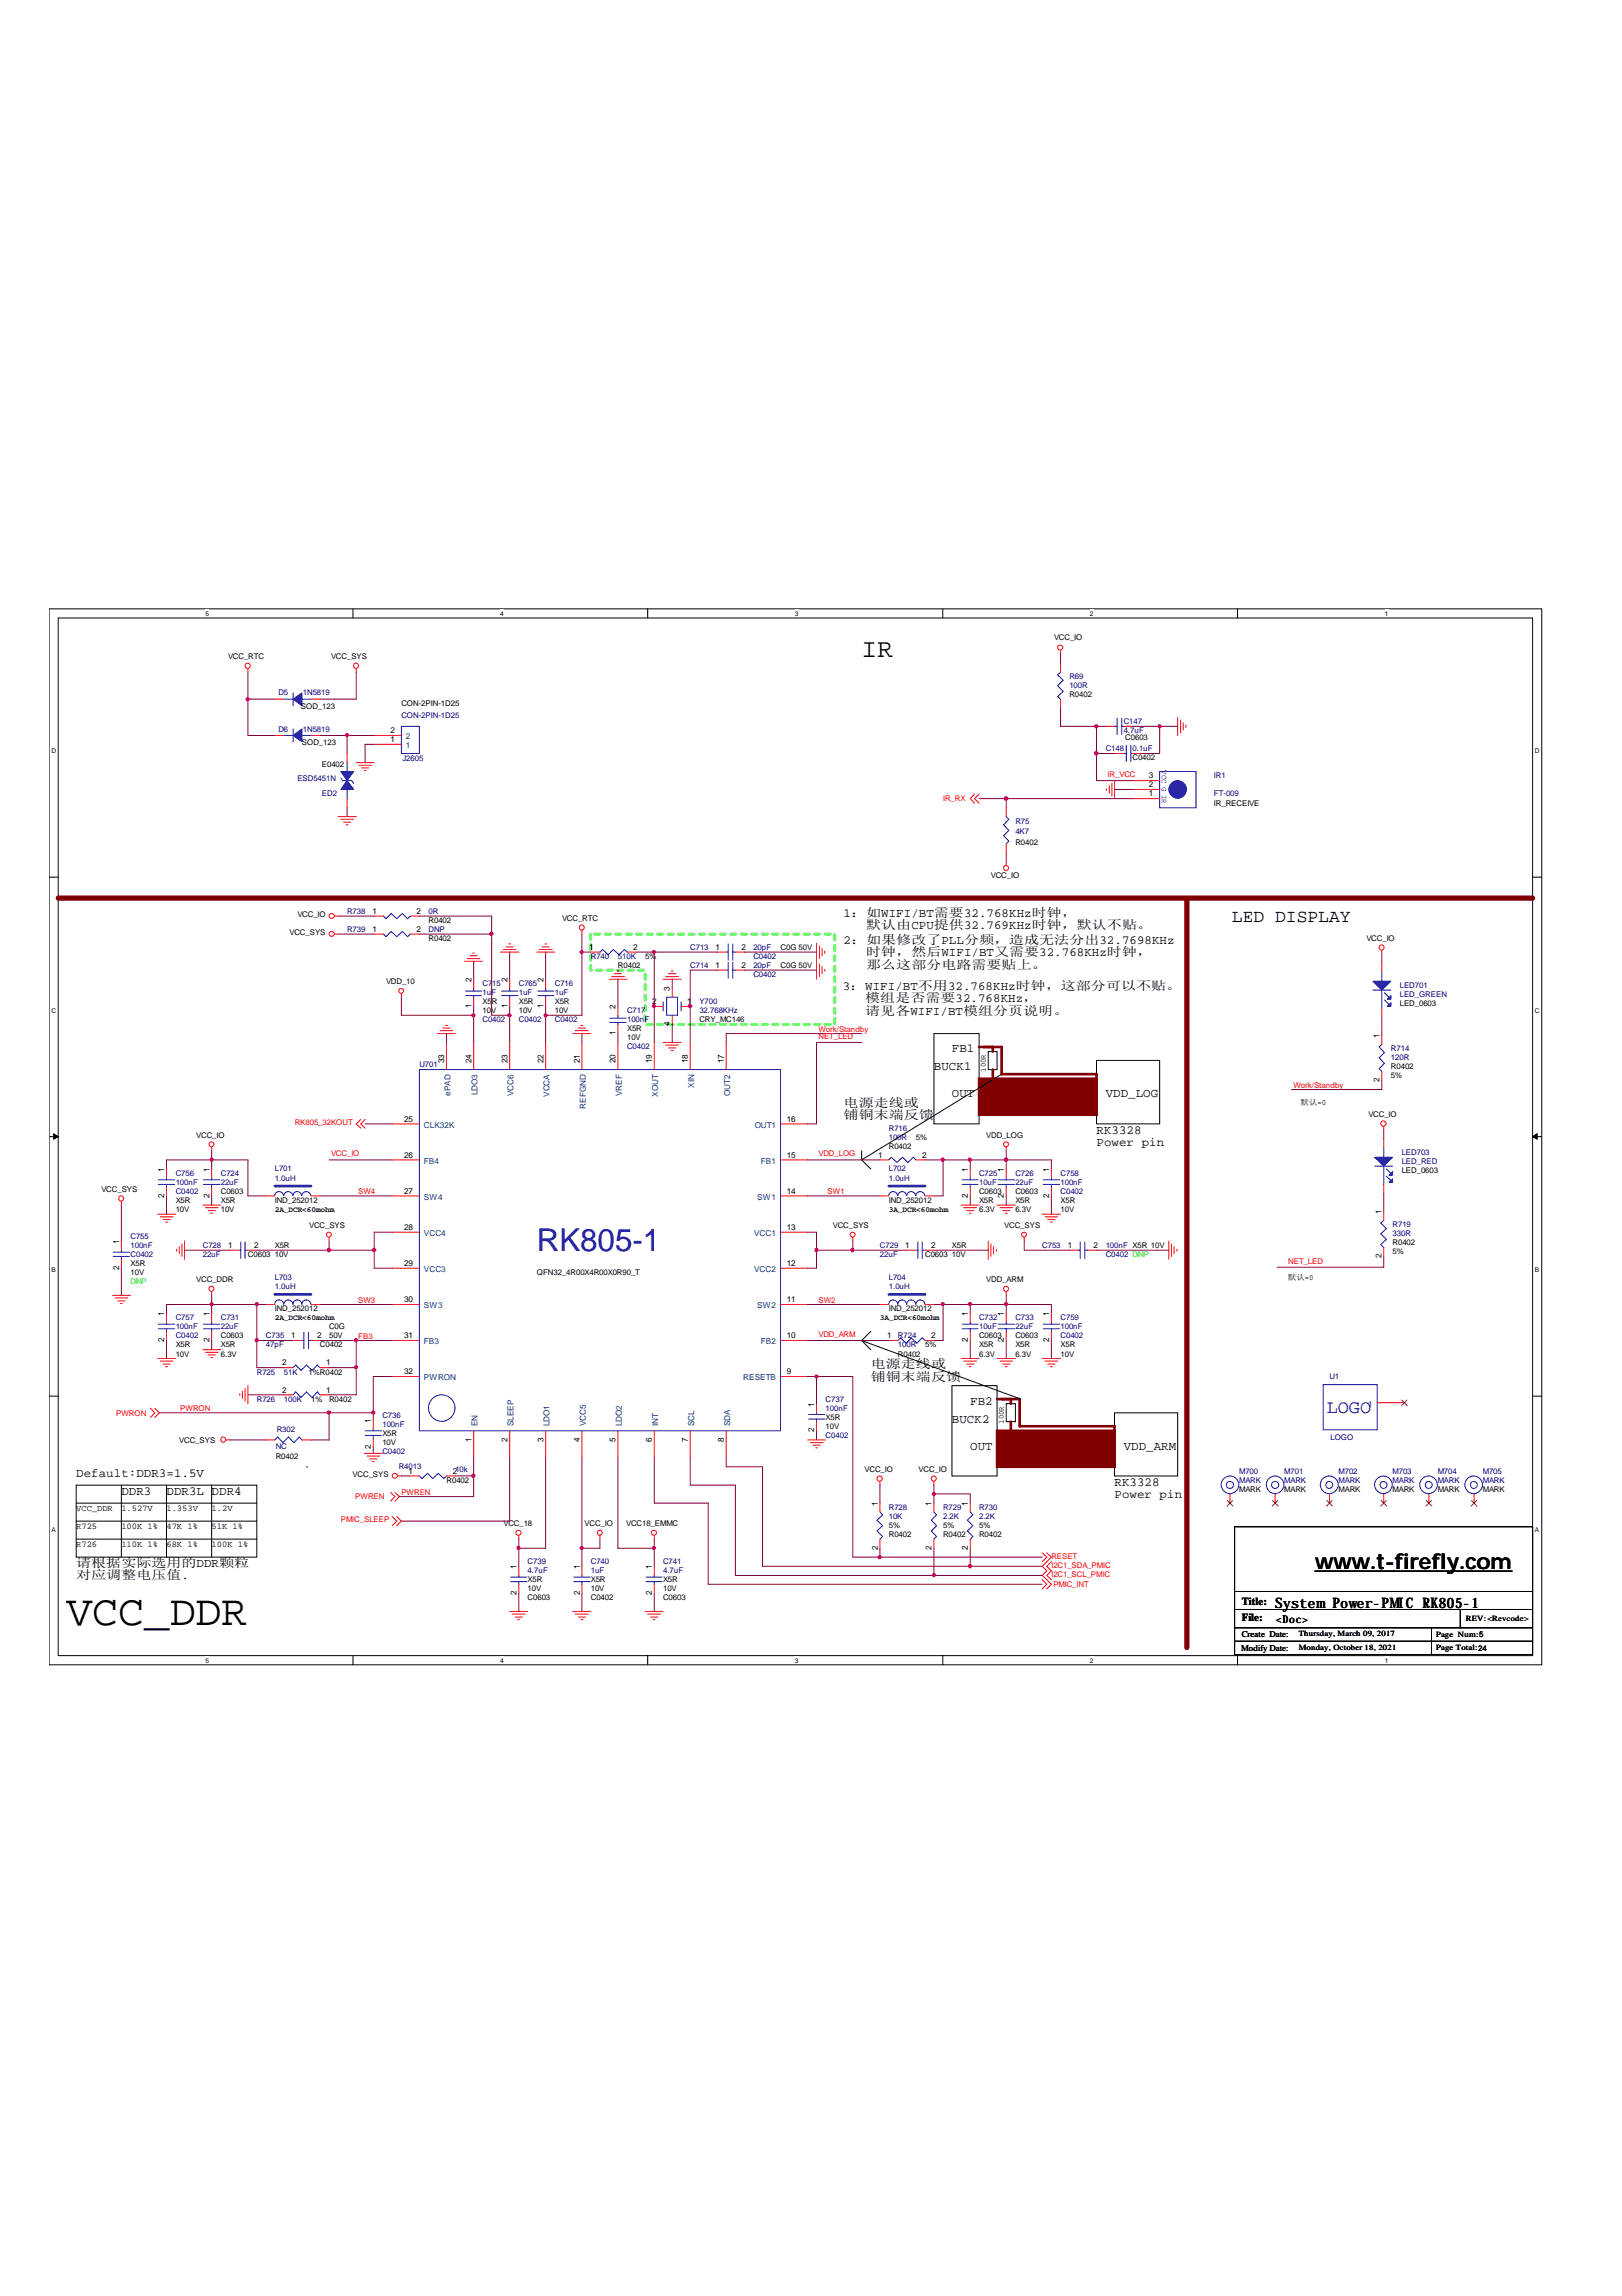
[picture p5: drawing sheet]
<svg xmlns="http://www.w3.org/2000/svg" width="210mm" height="297mm" viewBox="0 0 210 297" stroke-linecap="round" stroke-linejoin="round" font-family="sans-serif">
<defs><g id="words">
<text font-size="5.6" x="8.6" y="210.2">VCC_DDR</text>
<text font-size="4.1" fill="#00f" x="69.5" y="161.9">RK805-1</text>
<text font-size="3.4" x="111.5" y="84.9">IR</text>
<text font-size="2.8" x="170.2" y="203">www.t-firefly.com</text>
<text font-size="2.4" fill="#00f" x="171.7" y="182.9">LOGO</text>
<text font-size="2.3" x="159.4" y="119.2">LED DISPLAY</text>
<text font-size="1.9" x="165" y="208">System Power-PMIC RK805-1</text>
<g font-size="1.6">
<text x="109.2" y="118.6">1：如WIFI/BT需要32.768KHz时钟，</text>
<text x="109.2" y="122.1">2：如果修改了PLL分频，造成无法分出32.7698KHz</text>
<text x="112.1" y="120.2">默认由CPU提供32.769KHz时钟，默认不贴。</text>
<text x="112.1" y="123.7">时钟，然后WIFI/BT又需要32.768KHz时钟，</text>
<text x="112.1" y="125.3">那么这部分电路需要贴上。</text>
<text x="109.1" y="128.1">3：WIFI/BT不用32.768KHz时钟，这部分可以不贴。</text>
<text x="112" y="129.7">模组是否需要32.768KHz，</text>
<text x="112" y="131.3">请见各WIFI/BT模组分页说明。</text>
<text x="123.2" y="136.1">FB1</text>
<text x="109.2" y="143.2">电源走线或</text>
<text x="120.9" y="138.5">BUCK1</text>
<text x="123.2" y="142">OUT</text>
<text x="143.1" y="142">VDD_LOG</text>
<text x="109.2" y="144.8">铺铜末端反馈</text>
<text x="141.9" y="146.7">RK3328</text>
<text x="141.9" y="148.3">Power pin</text>
<text x="112.7" y="177">电源走线或</text>
<text x="112.7" y="178.6">铺铜末端反馈</text>
<text x="123.2" y="184.1">BUCK2</text>
<text x="125.6" y="181.7">FB2</text>
<text x="9.9" y="191">Default:DDR3=1.5V</text>
<text x="125.6" y="187.6">OUT</text>
<text x="145.4" y="187.6">VDD_ARM</text>
<text x="15.7" y="193.4">DDR3</text>
<text x="21.5" y="193.4">DDR3L</text>
<text x="27.4" y="193.4">DDR4</text>
<text x="144.2" y="192.2">RK3328</text>
<text x="144.2" y="193.8">Power pin</text>
<text x="9.9" y="202.7">请根据实际选用的DDR颗粒</text>
<text x="9.9" y="204.3">对应调整电压值.</text>
</g>
<g font-size="1.4">
<text x="160.7" y="207.6">Title:</text>
<text x="160.7" y="209.7">File:</text>
<text x="165.1" y="210">&lt;Doc&gt;</text>
</g>
<g font-size="1.1">
<text x="50.5" y="96">1</text>
<text x="50.5" y="94.9">2</text>
<text x="148.7" y="101.8">2</text>
<text x="148.7" y="100.7">3</text>
<text x="148.7" y="103">1</text>
<text x="48.2" y="118.2">1</text>
<text x="53.9" y="118.2">2</text>
<text x="48.2" y="120.6">1</text>
<text x="53.9" y="120.6">2</text>
<text x="76.2" y="122.9">1</text>
<text x="82" y="122.9">2</text>
<text x="92.6" y="122.9">1</text>
<text x="92.6" y="125.2">1</text>
<text x="96" y="122.9">2</text>
<text x="96" y="125.2">2</text>
<text x="61" y="130.4" transform="rotate(-90 61 130.4)">1</text>
<text x="61" y="127.1" transform="rotate(-90 61 127.1)">2</text>
<text x="65.7" y="130.4" transform="rotate(-90 65.7 130.4)">1</text>
<text x="65.7" y="127.1" transform="rotate(-90 65.7 127.1)">2</text>
<text x="70.3" y="130.4" transform="rotate(-90 70.3 130.4)">1</text>
<text x="70.3" y="127.1" transform="rotate(-90 70.3 127.1)">2</text>
<text x="79.7" y="130.5" transform="rotate(-90 79.7 130.5)">2</text>
<text x="84.4" y="129.9">2</text>
<text x="86.7" y="128.2" transform="rotate(-90 86.7 128.2)">3</text>
<text x="88.9" y="129.9">1</text>
<text x="57.5" y="137.6" transform="rotate(-90 57.5 137.6)">33</text>
<text x="61" y="137.6" transform="rotate(-90 61 137.6)">24</text>
<text x="65.7" y="137.6" transform="rotate(-90 65.7 137.6)">23</text>
<text x="70.3" y="137.6" transform="rotate(-90 70.3 137.6)">22</text>
<text x="75" y="137.6" transform="rotate(-90 75 137.6)">21</text>
<text x="79.7" y="137.6" transform="rotate(-90 79.7 137.6)">20</text>
<text x="79.7" y="133.9" transform="rotate(-90 79.7 133.9)">1</text>
<text x="84.4" y="137.6" transform="rotate(-90 84.4 137.6)">19</text>
<text x="86.7" y="132.7" transform="rotate(-90 86.7 132.7)">4</text>
<text x="89" y="137.6" transform="rotate(-90 89 137.6)">18</text>
<text x="93.7" y="137.6" transform="rotate(-90 93.7 137.6)">17</text>
<text x="178.5" y="134.3" transform="rotate(-90 178.5 134.3)">1</text>
<text x="178.5" y="140" transform="rotate(-90 178.5 140)">2</text>
<text x="52.3" y="145.1">25</text>
<text x="52.3" y="149.8">26</text>
<text x="101.8" y="149.8">15</text>
<text x="101.8" y="145.1">16</text>
<text x="113.6" y="149.8">1</text>
<text x="119.3" y="149.8">2</text>
<text x="21.3" y="155" transform="rotate(-90 21.3 155)">2</text>
<text x="21.3" y="151.6" transform="rotate(-90 21.3 151.6)">1</text>
<text x="27.1" y="155" transform="rotate(-90 27.1 155)">2</text>
<text x="27.1" y="151.6" transform="rotate(-90 27.1 151.6)">1</text>
<text x="52.3" y="154.4">27</text>
<text x="101.8" y="154.4">14</text>
<text x="125.3" y="155" transform="rotate(-90 125.3 155)">2</text>
<text x="125.3" y="151.6" transform="rotate(-90 125.3 151.6)">1</text>
<text x="129.9" y="155" transform="rotate(-90 129.9 155)">2</text>
<text x="129.9" y="151.6" transform="rotate(-90 129.9 151.6)">1</text>
<text x="135.8" y="155" transform="rotate(-90 135.8 155)">2</text>
<text x="135.8" y="151.6" transform="rotate(-90 135.8 151.6)">1</text>
<text x="15.4" y="160.9" transform="rotate(-90 15.4 160.9)">1</text>
<text x="29.5" y="161.4">1</text>
<text x="32.9" y="161.4">2</text>
<text x="52.3" y="159.1">28</text>
<text x="101.8" y="159.1">13</text>
<text x="117.1" y="161.4">1</text>
<text x="120.5" y="161.4">2</text>
<text x="138.2" y="161.4">1</text>
<text x="141.5" y="161.4">2</text>
<text x="178.8" y="157.1" transform="rotate(-90 178.8 157.1)">1</text>
<text x="15.4" y="164.3" transform="rotate(-90 15.4 164.3)">2</text>
<text x="52.3" y="163.8">29</text>
<text x="101.8" y="163.8">12</text>
<text x="178.8" y="162.8" transform="rotate(-90 178.8 162.8)">2</text>
<text x="21.3" y="173.6" transform="rotate(-90 21.3 173.6)">2</text>
<text x="21.3" y="170.3" transform="rotate(-90 21.3 170.3)">1</text>
<text x="27.1" y="173.6" transform="rotate(-90 27.1 173.6)">2</text>
<text x="27.1" y="170.3" transform="rotate(-90 27.1 170.3)">1</text>
<text x="37.7" y="173.1">1</text>
<text x="41.1" y="173.1">2</text>
<text x="52.3" y="168.5">30</text>
<text x="52.3" y="173.1">31</text>
<text x="101.8" y="168.5">11</text>
<text x="101.8" y="173.1">10</text>
<text x="114.8" y="173.1">1</text>
<text x="120.5" y="173.1">2</text>
<text x="125.3" y="173.6" transform="rotate(-90 125.3 173.6)">2</text>
<text x="125.3" y="170.3" transform="rotate(-90 125.3 170.3)">1</text>
<text x="129.9" y="173.6" transform="rotate(-90 129.9 173.6)">2</text>
<text x="129.9" y="170.3" transform="rotate(-90 129.9 170.3)">1</text>
<text x="135.8" y="173.6" transform="rotate(-90 135.8 173.6)">2</text>
<text x="135.8" y="170.3" transform="rotate(-90 135.8 170.3)">1</text>
<text x="36.5" y="176.6">2</text>
<text x="42.2" y="176.6">1</text>
<text x="52.3" y="177.8">32</text>
<text x="101.8" y="177.8">9</text>
<text x="36.5" y="180.2">2</text>
<text x="42.2" y="180.2">1</text>
<text x="48" y="184.1" transform="rotate(-90 48 184.1)">1</text>
<text x="105.4" y="185.3" transform="rotate(-90 105.4 185.3)">2</text>
<text x="105.4" y="182" transform="rotate(-90 105.4 182)">1</text>
<text x="48" y="187.4" transform="rotate(-90 48 187.4)">2</text>
<text x="52.9" y="190.7">1</text>
<text x="58.6" y="190.7">210k</text>
<text x="61" y="186.5" transform="rotate(-90 61 186.5)">1</text>
<text x="65.7" y="186.5" transform="rotate(-90 65.7 186.5)">2</text>
<text x="70.3" y="186.5" transform="rotate(-90 70.3 186.5)">3</text>
<text x="75" y="186.5" transform="rotate(-90 75 186.5)">4</text>
<text x="79.7" y="186.5" transform="rotate(-90 79.7 186.5)">5</text>
<text x="84.4" y="186.5" transform="rotate(-90 84.4 186.5)">6</text>
<text x="89" y="186.5" transform="rotate(-90 89 186.5)">7</text>
<text x="93.7" y="186.5" transform="rotate(-90 93.7 186.5)">8</text>
<text x="9.9" y="195.4">VCC_DDR</text>
<text x="9.9" y="197.8">R725</text>
<text x="15.7" y="195.4">1.527V</text>
<text x="15.7" y="197.8">100K 1%</text>
<text x="21.5" y="195.4">1.353V</text>
<text x="21.5" y="197.8">47K 1%</text>
<text x="27.4" y="195.4">1.2V</text>
<text x="27.4" y="197.8">51K 1%</text>
<text x="113.6" y="194.8" transform="rotate(-90 113.6 194.8)">1</text>
<text x="120.6" y="194.8" transform="rotate(-90 120.6 194.8)">1</text>
<text x="125.3" y="194.8" transform="rotate(-90 125.3 194.8)">1</text>
<text x="9.9" y="200.1">R726</text>
<text x="15.7" y="200.1">110K 1%</text>
<text x="21.5" y="200.1">68K 1%</text>
<text x="27.4" y="200.1">100K 1%</text>
<text x="66.8" y="203" transform="rotate(-90 66.8 203)">1</text>
<text x="75" y="203" transform="rotate(-90 75 203)">1</text>
<text x="84.4" y="203" transform="rotate(-90 84.4 203)">1</text>
<text x="113.6" y="200.5" transform="rotate(-90 113.6 200.5)">2</text>
<text x="120.6" y="200.5" transform="rotate(-90 120.6 200.5)">2</text>
<text x="125.3" y="200.5" transform="rotate(-90 125.3 200.5)">2</text>
<text x="66.8" y="206.4" transform="rotate(-90 66.8 206.4)">2</text>
<text x="75" y="206.4" transform="rotate(-90 75 206.4)">2</text>
<text x="84.4" y="206.4" transform="rotate(-90 84.4 206.4)">2</text>
<text x="160.6" y="213.6">Modify Date:</text>
<text x="160.7" y="211.8">Create Date:</text>
</g>
<g font-size="1.1" fill="#004080">
<text x="52.5" y="95.7">2</text>
<text x="52.5" y="96.8">1</text>
<text x="58.3" y="141.8" transform="rotate(-90 58.3 141.8)">ePAD</text>
<text x="61.8" y="141.7" transform="rotate(-90 61.8 141.7)">LDO3</text>
<text x="66.5" y="141.8" transform="rotate(-90 66.5 141.8)">VCC6</text>
<text x="71.1" y="141.9" transform="rotate(-90 71.1 141.9)">VCCA</text>
<text x="75.8" y="143.4" transform="rotate(-90 75.8 143.4)">REFGND</text>
<text x="80.5" y="141.8" transform="rotate(-90 80.5 141.8)">VREF</text>
<text x="85.2" y="141.9" transform="rotate(-90 85.2 141.9)">XOUT</text>
<text x="89.8" y="140.7" transform="rotate(-90 89.8 140.7)">XIN</text>
<text x="94.5" y="141.8" transform="rotate(-90 94.5 141.8)">OUT2</text>
<text x="54.9" y="145.9">CLK32K</text>
<text x="97.7" y="145.9">OUT1</text>
<text x="54.9" y="150.6">FB4</text>
<text x="54.9" y="155.2">SW4</text>
<text x="98" y="155.2">SW1</text>
<text x="98.5" y="150.6">FB1</text>
<text x="54.9" y="159.9">VCC4</text>
<text x="97.6" y="159.9">VCC1</text>
<text x="54.9" y="164.6">VCC3</text>
<text x="97.6" y="164.6">VCC2</text>
<text x="54.9" y="169.3">SW3</text>
<text x="54.9" y="173.9">FB3</text>
<text x="98" y="169.3">SW2</text>
<text x="98.5" y="173.9">FB2</text>
<text x="54.9" y="178.6">PWRON</text>
<text x="96.2" y="178.6">RESETB</text>
<text x="61.8" y="184.5" transform="rotate(-90 61.8 184.5)">EN</text>
<text x="66.5" y="184.5" transform="rotate(-90 66.5 184.5)">SLEEP</text>
<text x="71.1" y="184.5" transform="rotate(-90 71.1 184.5)">LDO1</text>
<text x="75.8" y="184.5" transform="rotate(-90 75.8 184.5)">VCC5</text>
<text x="80.5" y="184.5" transform="rotate(-90 80.5 184.5)">LDO2</text>
<text x="85.2" y="184.5" transform="rotate(-90 85.2 184.5)">INT</text>
<text x="89.8" y="184.5" transform="rotate(-90 89.8 184.5)">SCL</text>
<text x="94.5" y="184.5" transform="rotate(-90 94.5 184.5)">SDA</text>
<text x="177" y="182">1</text>
</g>
<g font-size="1">
<text x="136.4" y="82.8">VCC_IO</text>
<text x="29.5" y="85.3">VCC_RTC</text>
<text x="42.8" y="85.3">VCC_SYS</text>
<text x="38.9" y="91.7">SOD_123</text>
<text x="51.9" y="91.3">CON-2PIN-1D25</text>
<text x="138.4" y="90.2">R0402</text>
<text x="145.6" y="95.8">C0603</text>
<text x="39.1" y="96.4">SOD_123</text>
<text x="41.7" y="99.2">E0402</text>
<text x="146.6" y="98.4">C0402</text>
<text x="157.1" y="104.2">IR_RECEIVE</text>
<text x="128.2" y="113.6">VCC_IO</text>
<text x="131.4" y="109.3">R0402</text>
<text x="38.5" y="118.7">VCC_IO</text>
<text x="55.5" y="119.4">R0402</text>
<text x="72.7" y="119.2">VCC_RTC</text>
<text x="37.5" y="121">VCC_SYS</text>
<text x="55.5" y="121.7">R0402</text>
<text x="80" y="125.3">R0402</text>
<text x="83.5" y="124.1">5%</text>
<text x="101" y="122.9">C0G 50V</text>
<text x="101" y="125.3">C0G 50V</text>
<text x="176.8" y="121.7">VCC_IO</text>
<text x="50" y="127.3">VDD_10</text>
<text x="62.4" y="129.9">X5R</text>
<text x="62.4" y="131.1">10V</text>
<text x="67.1" y="129.9">X5R</text>
<text x="67.1" y="131.1">10V</text>
<text x="71.8" y="129.9">X5R</text>
<text x="71.8" y="131.1">10V</text>
<text x="181.1" y="130.2">LED_0603</text>
<text x="81.2" y="133.4">X5R</text>
<text x="81.2" y="134.6">10V</text>
<text x="90.5" y="132.2">CRY_MC146</text>
<text x="127.6" y="138.6" transform="rotate(-90 127.6 138.6)">100R</text>
<text x="168.3" y="142.9">默认=0</text>
<text x="180" y="138.3">R0402</text>
<text x="180" y="139.5">5%</text>
<text x="25.4" y="147.2">VCC_IO</text>
<text x="115" y="148.6">R0402</text>
<text x="118.5" y="147.4">5%</text>
<text x="127.6" y="147.2">VDD_LOG</text>
<text x="177.1" y="144.5">VCC_IO</text>
<text x="13.1" y="154.2">VCC_SYS</text>
<text x="22.7" y="155.6">X5R</text>
<text x="28.6" y="154.5">C0603</text>
<text x="28.6" y="155.6">X5R</text>
<text x="35.6" y="155.6">IND_252012</text>
<text x="115" y="155.6">IND_252012</text>
<text x="126.7" y="154.5">C0603</text>
<text x="126.7" y="155.6">X5R</text>
<text x="131.4" y="154.5">C0603</text>
<text x="131.4" y="155.6">X5R</text>
<text x="137.2" y="155.6">X5R</text>
<text x="181.4" y="151.8">LED_0603</text>
<text x="22.7" y="156.8">10V</text>
<text x="28.6" y="156.8">10V</text>
<text x="35.6" y="161.4">X5R</text>
<text x="35.6" y="156.7">2A_DCR&lt;60mohm</text>
<text x="40" y="158.9">VCC_SYS</text>
<text x="107.8" y="158.9">VCC_SYS</text>
<text x="115" y="156.7">3A_DCR&lt;60mohm</text>
<text x="123.2" y="161.4">X5R</text>
<text x="126.7" y="156.8">6.3V</text>
<text x="130" y="158.9">VCC_SYS</text>
<text x="131.4" y="156.8">6.3V</text>
<text x="137.2" y="156.8">10V</text>
<text x="180.2" y="161.1">R0402</text>
<text x="16.9" y="163.8">X5R</text>
<text x="16.9" y="165">10V</text>
<text x="25.4" y="165.9">VCC_DDR</text>
<text x="32.1" y="162.6">C0603</text>
<text x="35.6" y="162.6">10V</text>
<text x="69.5" y="165">QFN32_4R00X4R00X0R90_T</text>
<text x="119.7" y="162.6">C0603</text>
<text x="123.2" y="162.6">10V</text>
<text x="127.6" y="165.9">VDD_ARM</text>
<text x="166.7" y="165.6">默认=0</text>
<text x="180.2" y="162.3">5%</text>
<text x="28.6" y="173.1">C0603</text>
<text x="35.6" y="169.7">IND_252012</text>
<text x="35.6" y="170.8">2A_DCR&lt;60mohm</text>
<text x="42.6" y="172">C0G</text>
<text x="42.6" y="173.1">50V</text>
<text x="113.9" y="170.8">3A_DCR&lt;60mohm</text>
<text x="115" y="169.7">IND_252012</text>
<text x="126.7" y="173.1">C0603</text>
<text x="131.4" y="173.1">C0603</text>
<text x="22.7" y="174.3">X5R</text>
<text x="22.7" y="175.5">10V</text>
<text x="28.6" y="174.3">X5R</text>
<text x="28.6" y="175.5">6.3V</text>
<text x="39.9" y="177.8">1%R0402</text>
<text x="41.4" y="174.3">C0402</text>
<text x="116.2" y="175.5">R0402</text>
<text x="119.7" y="174.3">5%</text>
<text x="126.7" y="174.3">X5R</text>
<text x="126.7" y="175.5">6.3V</text>
<text x="131.4" y="174.3">X5R</text>
<text x="131.4" y="175.5">6.3V</text>
<text x="137.2" y="174.3">X5R</text>
<text x="137.2" y="175.5">10V</text>
<text x="40.3" y="181.3">1%</text>
<text x="42.6" y="181.3">R0402</text>
<text x="49.5" y="185.7">X5R</text>
<text x="106.8" y="183.7">X5R</text>
<text x="106.8" y="184.8">10V</text>
<text x="129.9" y="184.2" transform="rotate(-90 129.9 184.2)">100R</text>
<text x="23.2" y="186.7">VCC_SYS</text>
<text x="35.7" y="188.8">R0402</text>
<text x="45.6" y="191.1">VCC_SYS</text>
<text x="49.5" y="186.9">10V</text>
<text x="57.8" y="191.8">R0402</text>
<text x="111.9" y="190.4">VCC_IO</text>
<text x="118.9" y="190.4">VCC_IO</text>
<text x="65.2" y="197.4">VCC_18</text>
<text x="75.6" y="197.4">VCC_IO</text>
<text x="81" y="197.4">VCC18_EMMC</text>
<text x="115" y="197.7">5%</text>
<text x="122" y="197.7">5%</text>
<text x="126.7" y="197.7">5%</text>
<text x="160.4" y="193">MARK</text>
<text x="166.2" y="193">MARK</text>
<text x="173.2" y="193">MARK</text>
<text x="180.2" y="193">MARK</text>
<text x="186.1" y="193">MARK</text>
<text x="191.9" y="193">MARK</text>
<text x="115" y="198.9">R0402</text>
<text x="122" y="198.9">R0402</text>
<text x="126.7" y="198.9">R0402</text>
<text x="68.3" y="207">C0603</text>
<text x="68.3" y="204.7">X5R</text>
<text x="68.3" y="205.9">10V</text>
<text x="76.5" y="207">C0402</text>
<text x="76.5" y="204.7">X5R</text>
<text x="76.5" y="205.9">10V</text>
<text x="85.8" y="207">C0603</text>
<text x="85.8" y="204.7">X5R</text>
<text x="85.8" y="205.9">10V</text>
<text x="189.7" y="209.7">REV:&lt;Revcode&gt;</text>
<text x="168.1" y="211.7">Thursday, March 09, 2017</text>
<text x="168.1" y="213.5">Monday, October 18, 2021</text>
<text x="185.8" y="211.8">Page Num:5</text>
<text x="185.8" y="213.5">Page Total:24</text>
</g>
<g font-size="1" fill="#000080">
<text x="36" y="89.9">D5</text>
<text x="39.2" y="89.9">1N5819</text>
<text x="138.4" y="87.9">R69</text>
<text x="138.4" y="89">100R</text>
<text x="36" y="94.6">D6</text>
<text x="39.2" y="94.6">1N5819</text>
<text x="51.9" y="92.9">CON-2PIN-1D25</text>
<text x="145.4" y="93.7">C147</text>
<text x="145.4" y="94.9">4.7uF</text>
<text x="38.5" y="101">ESD5451N</text>
<text x="52.1" y="98.5">J2605</text>
<text x="143.1" y="97.2">C148</text>
<text x="146.6" y="97.2">0.1uF</text>
<text x="157.1" y="100.7">IR1</text>
<text x="41.7" y="103">ED2</text>
<text x="131.4" y="106.5">R75</text>
<text x="131.4" y="107.9">4K7</text>
<text x="157.1" y="103">FT-009</text>
<text x="44.9" y="118.2">R738</text>
<text x="55.5" y="118.2">0R</text>
<text x="44.9" y="120.6">R739</text>
<text x="55.5" y="120.6">DNP</text>
<text x="76.5" y="124.1">R740</text>
<text x="80" y="124.1">510K</text>
<text x="89.3" y="122.9">C713</text>
<text x="89.3" y="125.3">C714</text>
<text x="97.5" y="122.9">20pF</text>
<text x="97.5" y="124.1">C0402</text>
<text x="97.5" y="125.3">20pF</text>
<text x="62.4" y="127.6">C715</text>
<text x="62.4" y="128.8">1uF</text>
<text x="67.1" y="127.6">C765</text>
<text x="67.1" y="128.8">1uF</text>
<text x="71.8" y="127.6">C716</text>
<text x="71.8" y="128.8">1uF</text>
<text x="81.2" y="131.1">C717</text>
<text x="90.5" y="129.9">Y700</text>
<text x="90.5" y="131.1">32.768KHz</text>
<text x="97.5" y="126.4">C0402</text>
<text x="181.1" y="127.8">LED701</text>
<text x="181.1" y="129">LED_GREEN</text>
<text x="62.4" y="132.2">C0402</text>
<text x="67.1" y="132.2">C0402</text>
<text x="71.8" y="132.2">C0402</text>
<text x="81.2" y="132.2">100nF</text>
<text x="81.2" y="135.7">C0402</text>
<text x="180" y="136">R714</text>
<text x="180" y="137.1">120R</text>
<text x="54.3" y="138.1">U701</text>
<text x="115" y="146.3">R716</text>
<text x="115" y="147.4">100R</text>
<text x="181.4" y="149.4">LED703</text>
<text x="22.7" y="152.1">C756</text>
<text x="22.7" y="153.3">100nF</text>
<text x="22.7" y="154.5">C0402</text>
<text x="28.6" y="152.1">C724</text>
<text x="28.6" y="153.3">22uF</text>
<text x="35.6" y="151.5">L701</text>
<text x="35.6" y="152.8">1.0uH</text>
<text x="115" y="151.5">L702</text>
<text x="115" y="152.8">1.0uH</text>
<text x="126.7" y="152.1">C725</text>
<text x="126.7" y="153.3">10uF</text>
<text x="131.4" y="152.1">C726</text>
<text x="131.4" y="153.3">22uF</text>
<text x="137.2" y="152.1">C758</text>
<text x="137.2" y="153.3">100nF</text>
<text x="137.2" y="154.5">C0402</text>
<text x="181.4" y="150.6">LED_RED</text>
<text x="16.9" y="160.3">C755</text>
<text x="16.9" y="161.4">100nF</text>
<text x="26.2" y="161.4">C728</text>
<text x="113.9" y="161.4">C729</text>
<text x="134.9" y="161.4">C753</text>
<text x="143.1" y="161.4">100nF X5R 10V</text>
<text x="180.2" y="158.8">R719</text>
<text x="180.2" y="160">330R</text>
<text x="16.9" y="162.6">C0402</text>
<text x="26.2" y="162.6">22uF</text>
<text x="35.6" y="165.6">L703</text>
<text x="35.6" y="166.8">1.0uH</text>
<text x="113.9" y="162.6">22uF</text>
<text x="115" y="165.6">L704</text>
<text x="115" y="166.8">1.0uH</text>
<text x="143.1" y="162.6">C0402 DNP</text>
<text x="22.7" y="170.8">C757</text>
<text x="22.7" y="172">100nF</text>
<text x="22.7" y="173.1">C0402</text>
<text x="28.6" y="170.8">C731</text>
<text x="28.6" y="172">22uF</text>
<text x="34.4" y="173.1">C735</text>
<text x="116.2" y="173.1">R724</text>
<text x="126.7" y="170.8">C732</text>
<text x="126.7" y="172">10uF</text>
<text x="131.4" y="170.8">C733</text>
<text x="131.4" y="172">22uF</text>
<text x="137.2" y="170.8">C759</text>
<text x="137.2" y="172">100nF</text>
<text x="137.2" y="173.1">C0402</text>
<text x="33.2" y="177.8">R725</text>
<text x="34.4" y="174.3">47pF</text>
<text x="36.7" y="177.8">51K</text>
<text x="116.2" y="174.3">100R</text>
<text x="172" y="178.4">U1</text>
<text x="33.2" y="181.3">R726</text>
<text x="35.8" y="185.3">R302</text>
<text x="36.7" y="181.3">100K</text>
<text x="49.5" y="183.4">C736</text>
<text x="49.5" y="184.6">100nF</text>
<text x="106.8" y="181.3">C737</text>
<text x="106.8" y="182.5">100nF</text>
<text x="106.8" y="186">C0402</text>
<text x="35.7" y="187.5">NC</text>
<text x="49.5" y="188.1">C0402</text>
<text x="51.6" y="190.1">R4013</text>
<text x="160.4" y="190.7">M700</text>
<text x="160.4" y="191.8">MARK</text>
<text x="166.2" y="190.7">M701</text>
<text x="166.2" y="191.8">MARK</text>
<text x="172.2" y="186.3">LOGO</text>
<text x="173.2" y="190.7">M702</text>
<text x="173.2" y="191.8">MARK</text>
<text x="180.2" y="190.7">M703</text>
<text x="180.2" y="191.8">MARK</text>
<text x="186.1" y="190.7">M704</text>
<text x="186.1" y="191.8">MARK</text>
<text x="191.9" y="190.7">M705</text>
<text x="191.9" y="191.8">MARK</text>
<text x="115" y="195.4">R728</text>
<text x="115" y="196.5">10K</text>
<text x="122" y="195.4">R729</text>
<text x="122" y="196.5">2.2K</text>
<text x="126.7" y="195.4">R730</text>
<text x="126.7" y="196.5">2.2K</text>
<text x="68.3" y="202.3">C739</text>
<text x="68.3" y="203.5">4.7uF</text>
<text x="76.5" y="202.3">C740</text>
<text x="76.5" y="203.5">1uF</text>
<text x="85.8" y="202.3">C741</text>
<text x="85.8" y="203.5">4.7uF</text>
</g>
<g font-size="1" fill="#f00">
<text x="143.3" y="100.5">IR_VCC</text>
<text x="122" y="103.6">IR_RX</text>
<text x="105.9" y="133.5">Work/Standby</text>
<text x="105.9" y="134.4">NET_LED</text>
<text x="167.4" y="140.7">Work/Standby</text>
<text x="38.1" y="145.6">RK805_32KOUT</text>
<text x="42.8" y="149.6">VCC_IO</text>
<text x="105.9" y="149.6">VDD_LOG</text>
<text x="46.4" y="154.5">SW4</text>
<text x="107.1" y="154.5">SW1</text>
<text x="166.7" y="163.5">NET_LED</text>
<text x="46.4" y="168.5">SW3</text>
<text x="46.4" y="173.2">FB3</text>
<text x="105.9" y="168.5">SW2</text>
<text x="105.9" y="173">VDD_ARM</text>
<text x="15" y="183.2">PWRON</text>
<text x="23.3" y="182.5">PWRON</text>
<text x="44.1" y="197">PMIC_SLEEP</text>
<text x="46" y="194">PWREN</text>
<text x="51.9" y="193.4">PWREN</text>
<text x="136.1" y="201.7">RESET</text>
<text x="136.1" y="202.8">I2C1_SDA_PMIC</text>
<text x="136.1" y="204">I2C1_SCL_PMIC</text>
<text x="136.3" y="205.3">PMIC_INT</text>
</g>
<text font-size="1" fill="#00f" x="150.4" y="99.7" transform="rotate(90 150.4 99.7)">VCC G IR</text>
<text font-size="1" fill="#0f0" x="16.9" y="166.1">DNP</text>
<g font-size=".8">
<text x="26.6" y="79.7">5</text>
<text x="64.7" y="79.7">4</text>
<text x="102.9" y="79.7">3</text>
<text x="141.1" y="79.7">2</text>
<text x="179.2" y="79.7">1</text>
<text x="6.6" y="97.5">D</text>
<text x="198.6" y="97.5">D</text>
<text x="6.6" y="131">C</text>
<text x="198.6" y="131">C</text>
<text x="6.6" y="164.6">B</text>
<text x="198.6" y="164.6">B</text>
<text x="6.6" y="198.1">A</text>
<text x="198.6" y="198.1">A</text>
<text x="26.6" y="215.1">5</text>
<text x="64.7" y="215.1">4</text>
<text x="102.9" y="215.1">3</text>
<text x="141.1" y="215.1">2</text>
<text x="179.2" y="215.1">1</text>
</g>
</g></defs>
<path d="M6.3 78.8h193.2v136.6h-193.2zM7.5 80h190.8v134.2h-190.8z" fill="none" stroke="#000" stroke-width=".13"/>
<g fill="#fff">
<path d="M26.6 78.9h.5v.9h-.5z"/>
<path d="M26.6 214.3h.5v1h-.5z"/>
</g>
<path d="M45.7 78.8v1.2M45.7 214.2v1.2" fill="none" stroke="#000" stroke-width=".13"/>
<g fill="#fff">
<path d="M64.7 78.9h.5v.9h-.5z"/>
<path d="M64.7 214.3h.5v1h-.5z"/>
</g>
<path d="M83.8 78.8v1.2M83.8 214.2v1.2" fill="none" stroke="#000" stroke-width=".13"/>
<g fill="#fff">
<path d="M102.9 78.9h.4v.9h-.4z"/>
<path d="M102.9 214.3h.4v1h-.4z"/>
</g>
<path d="M122 78.8v1.2M122 214.2v1.2" fill="none" stroke="#000" stroke-width=".13"/>
<g fill="#fff">
<path d="M141.1 78.9h.4v.9h-.4z"/>
<path d="M141.1 214.3h.4v1h-.4z"/>
</g>
<path d="M160.1 78.8v1.2M160.1 214.2v1.2" fill="none" stroke="#000" stroke-width=".13"/>
<g fill="#fff">
<path d="M179.2 78.9h.5v.9h-.5z"/>
<path d="M179.2 214.3h.5v1h-.5z"/>
<path d="M6.6 96.7h.6v.9h-.6z"/>
<path d="M198.6 96.7h.6v.9h-.6z"/>
<path d="M6.6 130.2h.6v1h-.6z"/>
<path d="M198.6 130.2h.6v1h-.6z"/>
</g>
<path d="M6.3 113.5h1.2M198.3 113.5h1.2" fill="none" stroke="#000" stroke-width=".13"/>
<g fill="#fff">
<path d="M6.6 163.8h.6v.9h-.6z"/>
<path d="M198.6 163.8h.6v.9h-.6z"/>
</g>
<path d="M6.3 147.1h1.2M198.3 147.1h1.2" fill="none" stroke="#000" stroke-width=".13"/>
<g fill="#000" stroke="#000" stroke-width=".13">
<path d="M6.9 146.7l.6 .4-.6 .3z" fill-rule="evenodd"/>
<path d="M198.3 147.1l.6-.4v.7z" fill-rule="evenodd"/>
</g>
<g fill="#fff">
<path d="M6.6 197.3h.6v1h-.6z"/>
<path d="M198.6 197.3h.6v1h-.6z"/>
</g>
<g fill="none" stroke="#000" stroke-width=".13">
<path d="M120.9 133.7h5.8v11.7h-5.8zM127.9 136h1.1v2.4h-1.1zM129.6 139l-18.1 11.1M141.9 137.2h8.2v8.2h-8.2zM111.5 148.9v1.2M111.5 150.1l1.2 1.1M111.5 173.4l20.6 7.6M111.5 173.4l1.2 1.2M112.7 172.2l-1.2 1.2M123.2 179.3h5.8v11.7h-5.8zM6.3 180.6h1.2M9.9 192.1h23.3v9.4h-23.3z"/>
<path d="M9.9 194.5h23.3M9.9 199.1h23.3M9.9 196.8h23.3M15.7 192.1v9.4M21.5 192.1v9.4M27.4 192.1v9.4M39.7 189.8h.1M130.2 181.6h1.2v2.3h-1.2zM144.2 182.8h8.2v8.2h-8.2zM159.8 197.5h38.5v16.6h-38.5zM198.3 180.6h1.2M159.8 205.9h38.5"/>
<path d="M159.8 208.2h38.5M159.8 210.6h38.5M159.8 212.3h38.5M185.3 210.6v3.5M189 208.2v2.4"/>
</g>
<path d="M7.5 116.2h190.8M153.6 116.3v96.8" fill="none" stroke="#800000" stroke-width=".68"/>
<path d="M76.5 120.8h31.5v11.7h-24.5v-7h-7z" fill="none" stroke="#0f0" stroke-width=".34" stroke-dasharray=".7 .7"/>
<path d="M126.7 135.5h2.9v3.5h12.3v5.2M128.5 135.5v.5M128.5 138.4v1.2M129 181h3v3.5h12.2v5.3M130.8 181v.6M130.8 183.9v1.2" fill="none" stroke="#800000" stroke-width=".34"/>
<g fill="#800000" stroke="#800000" stroke-width=".34">
<path d="M126.7 139.6h15.2v4.6h-15.2z" fill-rule="evenodd"/>
<path d="M129 185.1h15.2v4.7h-15.2z" fill-rule="evenodd"/>
</g>
<g fill="none" stroke="#f00" stroke-width=".13">
<path d="M32.1 86.5v.5M35.6 95.2h1.1M35.6 90.5h1.1M40.3 95.2h1.1M40.3 90.5h1.1M44.9 97.5v1.2M46.1 86.5v.5M46.1 98.7h2.3M46.4 99h1.7M46.8 99.3h.9M47.2 99.7h.2M48.4 96.3h3.5"/>
<path d="M48.4 95.2h3.5M137.2 84.1v.5M137.2 85.8v1.2M137.2 90.5v1.1M143.1 94h1.1M144.2 97.5h1.2M145.4 94h1.2M146.6 97.5h1.1M152.4 92.8v2.4M152.8 93.2v1.6M153.1 93.5v.9M153.5 93.8v.3"/>
<path d="M43.3 118.5h.5M43.8 105.6h2.3M44.1 106h1.7M44.4 106.4h1M44.8 106.7h.2M44.9 103.3v1.2M48.4 118.5h1.2M53.1 118.5h1.2M126.1 102.7l-.5 .6 .5 .6M126.7 102.7l-.6 .6 .6 .6M130.2 104.5v1.1M130.2 109.2v1.1"/>
<path d="M130.2 111.5v.5M143.2 102.1v.2M143.6 101.7v.9M143.9 101.3v1.7M144.2 101v2.3M146.6 103.3h3.5M146.6 102.1h3.5M146.6 101h3.5M43.3 120.8h.5M48.4 120.8h1.2M51.9 128.6v.4M53.1 120.8h1.2"/>
<path d="M56.6 133.7h2.3M56.9 133.3h1.7M57.3 133h1M57.7 132.7h.2M57.8 134.9v3.5M60.1 124.4h2.3M60.5 124h1.6M60.8 123.6h1M61.2 123.3h.2M61.3 126.7v1.2M61.3 129v1.2M61.3 134.9v3.5"/>
<path d="M64.8 123.2h2.3M65.2 122.8h1.6M65.5 122.5h.9M65.8 122.1h.3M66 126.7v1.2M66 129v1.2M66 134.9v3.5M69.5 123.2h2.3M69.8 122.8h1.7M70.1 122.5h1M70.5 122.1h.2M70.6 126.7v1.2"/>
<path d="M70.6 129v1.2M70.6 134.9v3.5M74.1 133.7h2.4M74.5 133.3h1.6M74.8 133h1M75.2 132.7h.2M75.3 120.4v.4M75.3 134.9v3.5M76.5 123.2h1.1M78.8 126.7h2.4M79.2 126.4h1.6M79.5 126h.9"/>
<path d="M79.8 125.6h.3M80 130.2v1.1M80 132.5v1.2M80 134.9v3.5M81.2 123.2h1.1M84.7 134.9v3.5M84.7 130.2h1.1M85.8 126.7h2.3M85.8 134.9h2.3M86.1 126.4h1.7M86.1 135.2h1.7M86.5 126h1"/>
<path d="M86.5 135.6h1M86.9 125.6h.2M86.9 135.9h.2M87 127.9v1.1M87 131.3v1.2M88.1 130.2h1.2M89.3 134.9v3.5M92.8 123.2h1.2M92.8 125.5h1.2M94 134.9v3.5M95.2 123.2h1.2M95.2 125.5h1.2"/>
<path d="M105.7 122v4.7M106 122.4v1.6M106 124.7v1.7M106.4 122.7v.9M106.4 125v1M106.7 123v.3M106.7 125.4v.2M178.8 123v.4M178.8 124.6v1.2M178.8 130.4v1.2M178.8 133.9v1.2M178.8 138.6v1.2"/>
<path d="M15.7 155.4v.5M20.4 157.1h2.3M20.7 157.4h1.7M21.1 157.8h.9M21.4 158.1h.3M21.5 151.2v1.2M21.5 153.6v1.1M26.2 155.9h2.4M26.6 156.2h1.6M26.9 156.6h1M27.3 157h.2M27.4 148.4v.5"/>
<path d="M27.4 151.2v1.2M27.4 153.6v1.1M34.4 154.7h1.2M40.3 154.7h1.1M46.7 144.8l-.6 .6 .6 .6M47.2 144.8l-.5 .6 .5 .6M50.8 154.7h3.5M50.8 159.4h3.5M50.8 150.1h3.5M50.8 145.4h3.5M101 154.7h3.5M101 159.4h3.5"/>
<path d="M101 150.1h3.5M101 145.4h3.5M113.9 154.7h1.1M113.9 150.1h1.1M118.5 150.1h1.2M119.7 154.7h1.2M124.4 155.9h2.3M124.7 156.2h1.7M125.1 156.6h.9M125.4 157h.2M125.6 151.2v1.2M125.6 153.6v1.1"/>
<path d="M129 155.9h2.4M129.4 156.2h1.6M129.8 156.6h.9M130.1 157h.2M130.2 148.4v.5M130.2 151.2v1.2M130.2 153.6v1.1M134.9 157.1h2.3M135.3 157.4h1.6M135.6 157.8h.9M135.9 158.1h.3M136.1 151.2v1.2"/>
<path d="M136.1 153.6v1.1M179.1 145.7v.5M179.1 147.4v1.1M179.1 153.2v1.2M179.1 156.7v1.2M14.6 167.6h2.3M14.9 167.9h1.7M15.2 168.3h1M15.6 168.6h.2M15.7 160.6v1.1M15.7 162.9v1.2M20.4 175.8h2.3"/>
<path d="M20.7 176.1h1.7M21.1 176.5h.9M21.4 176.8h.3M21.5 169.9v1.2M21.5 172.2v1.2M22.9 161.6v.3M23.2 161.3v.9M23.5 160.9v1.6M23.9 160.6v2.3M26.2 174.6h2.4M26.6 174.9h1.6M26.9 175.3h1"/>
<path d="M27.3 175.6h.2M27.4 167.1v.5M27.4 169.9v1.2M27.4 172.2v1.2M29.7 161.7h1.2M31.4 180v.9M31.7 179.6v1.7M32.1 179.3v2.3M32.1 161.7h1.1M34.4 168.8h1.2M36.7 176.9h1.2M37.9 173.4h1.2"/>
<path d="M40.3 173.4h1.1M40.3 168.8h1.1M41.4 176.9h1.2M42.6 160.1v.5M50.8 173.4h3.5M50.8 168.8h3.5M50.8 178.1h3.5M50.8 164.1h3.5M101 173.4h3.5M101 168.8h3.5M101 178.1h3.5M101 164.1h3.5"/>
<path d="M110.4 160.1v.5M113.9 168.8h1.1M115 173.4h1.2M117.3 161.7h1.2M119.7 173.4h1.2M119.7 161.7h1.2M119.7 168.8h1.2M124.4 175.8h2.3M124.7 176.1h1.7M125.1 176.5h.9M125.4 176.8h.2M125.6 169.9v1.2"/>
<path d="M125.6 172.2v1.2M127.9 160.6v2.3M128.2 160.9v1.6M128.6 161.3v.9M128.9 161.6v.3M129 175.8h2.4M129.4 176.1h1.6M129.8 176.5h.9M130.1 176.8h.2M130.2 167.1v.5M130.2 169.9v1.2M130.2 172.2v1.2"/>
<path d="M132.5 160.1v.5M134.9 175.8h2.3M135.3 176.1h1.6M135.6 176.5h.9M135.9 176.8h.3M136.1 169.9v1.2M136.1 172.2v1.2M138.4 161.7h1.2M140.7 161.7h1.2M151.3 160.6v2.3M151.6 160.9v1.6M151.9 161.3v.9"/>
<path d="M152.3 161.6v.3M179.1 161.4v1.1M19.5 182.2l.5 .6-.5 .6M20 182.2l.6 .6-.6 .6M29.3 186.3h.4M31 180.3v.2M34.4 186.3h1.2M36.7 180.5h1.2M39.1 186.3h1.2M41.4 180.5h1.2M47.2 188h2.3M47.5 188.4h1.6"/>
<path d="M47.8 188.8h1M48.2 189.1h.2M48.3 183.7v1.2M48.3 186v1.2M50.5 193.1l.6 .5-.6 .6M50.8 196.2l.6 .6-.6 .6M51.1 193.1l.6 .5-.6 .6M51.4 196.2l.5 .6-.5 .6M51.5 191h.4M53.1 191h1.2M57.8 191h1.1M61.3 185.1v3.5"/>
<path d="M66 185.1v3.5M67.1 198.7v.4M70.6 185.1v3.5M75.3 185.1v3.5M77.6 198.7v.4M80 185.1v3.5M84.7 185.1v3.5M84.7 198.7v.4M89.3 185.1v3.5M94 185.1v3.5M104.5 186.3h2.3M104.9 186.6h1.6"/>
<path d="M105.2 187h.9M105.6 187.3h.2M105.7 181.6v1.2M105.7 183.9v1.2M113.9 191.7v.4M113.9 194.5v1.1M113.9 199.1v1.2M120.9 191.7v.4M120.9 194.5v1.1M120.9 199.1v1.2M125.6 194.5v1.1M125.6 199.1v1.2"/>
<path d="M159.2 193.3v1.2M165 193.3v1.2M172 193.3v1.2M178.2 181.5h3.5M179.1 193.3v1.2M184.9 193.3v1.2M190.8 193.3v1.2M66 208.5h2.3M66.3 208.8h1.6M66.7 209.2h.9M67 209.5h.2M67.1 202.6v1.2"/>
<path d="M67.1 205v1.1M74.1 208.5h2.4M74.5 208.8h1.6M74.8 209.2h1M75.2 209.5h.2M75.3 202.6v1.2M75.3 205v1.1M83.5 208.5h2.3M83.8 208.8h1.7M84.2 209.2h.9M84.5 209.5h.3M84.7 202.6v1.2"/>
<path d="M84.7 205v1.1M134.9 200.9l.6 .6-.6 .5M134.9 204.4l.6 .6-.6 .6M135.5 200.9l.6 .6-1.2 1.1 .6 .6-.6 .6 1.2 1.2-.6 .6M136.1 202l-.6 .6 .6 .6-.6 .6 .6 .6"/>
<circle cx="32" cy="86.1" r=".34"/>
<circle cx="46.1" cy="86.1" r=".33"/>
<circle cx="137.2" cy="83.8" r=".33"/>
<circle cx="42.9" cy="118.5" r=".33"/>
<circle cx="75.3" cy="120" r=".33"/>
<circle cx="130.2" cy="112.3" r=".33"/>
<circle cx="42.9" cy="120.8" r=".33"/>
<circle cx="51.9" cy="128.2" r=".32"/>
<circle cx="178.8" cy="122.6" r=".33"/>
<circle cx="15.7" cy="155" r=".33"/>
<circle cx="27.4" cy="148" r=".32"/>
<circle cx="42.6" cy="159.7" r=".32"/>
<circle cx="110.3" cy="159.7" r=".32"/>
<circle cx="130.2" cy="148" r=".32"/>
<circle cx="132.5" cy="159.7" r=".32"/>
<circle cx="179" cy="145.4" r=".34"/>
<circle cx="27.4" cy="166.7" r=".33"/>
<circle cx="130.2" cy="166.7" r=".33"/>
<circle cx="28.9" cy="186.2" r=".33"/>
<circle cx="51.1" cy="190.9" r=".33"/>
<circle cx="67.1" cy="198.3" r=".33"/>
<circle cx="77.6" cy="198.3" r=".32"/>
<circle cx="84.6" cy="198.3" r=".33"/>
<circle cx="113.8" cy="191.3" r=".34"/>
<circle cx="120.8" cy="191.3" r=".33"/>
</g>
<path d="M170.2 203.3h25.5" fill="none" stroke="#000" stroke-width=".18"/>
<g fill="none" stroke="#00f" stroke-width=".13">
<path d="M36.7 90.5h1.2M36.7 95.2h1.2M37.9 89.6v1.7M37.9 94.3v1.7M39.1 90.5h1.2M39.1 95.2h1.2M44.9 98.7v1.1M51.9 94h2.4v3.5h-2.4zM137.2 87l-.3 .3 .7 .7-.7 .7 .7 .7-.7 .7 .3 .4M144.2 94h.4M144.6 92.9v2.1M145.2 94h.2"/>
<path d="M145.2 92.9v2.1M145.4 97.5h.4M145.8 96.4v2.1M146.3 97.5h.3M146.3 96.4v2.1M150.1 99.8h4.7v4.7h-4.7zM44.1 100.7l.2 .3h1.2l.3 .3M44.9 102.1v1.2M49.6 118.5l.4 .4 .6-.7 .8 .7 .7-.7 .6 .7 .4-.4M130.2 105.6l.4 .4-.7 .7 .7 .7-.7 .7 .7 .7-.4 .4M49.6 120.8l.4 .4 .6-.7 .8 .7 .7-.7 .6 .7 .4-.4M54.3 138.4h46.7v46.7h-46.7z"/>
<path d="M60.2 128.2h2.1M60.2 128.8h2.1M61.3 127.9v.3M61.3 128.8v.2M64.9 128.2h2.1M64.9 128.8h2.1M66 127.9v.3M66 128.8v.2M69.6 128.2h2.1M69.6 128.8h2.1M70.6 127.9v.3M70.6 128.8v.2"/>
<path d="M77.6 123.2l.4-.4 .7 .7 .7-.7 .7 .7 .7-.7 .4 .4M78.9 131.7h2.1M78.9 132.3h2.1M80 131.3v.4M80 132.3v.2M85.8 129.6v1.2M86.3 129h1.4v2.3h-1.4zM88.1 129.6v1.2M94 123.2h.2M94 125.5h.2M94.2 122.1v2.1M94.2 124.5v2.1"/>
<path d="M94.8 123.2h.4M94.8 122.1v2.1M94.8 124.5v2.1M94.8 125.5h.4M177.7 128.1h2.3M178.8 125.8v1.1M178.8 128.1v2.3M178.8 135.1l-.3 .4 .7 .7-.7 .6 .7 .8-.7 .6 .3 .4M179.2 128.4l.5 .6M179.2 129.4l.5 .5M20.5 153.2h2.1M20.5 152.6h2.1"/>
<path d="M21.5 152.4v.2M21.5 153.2v.4M26.3 153.2h2.1M26.3 152.6h2.1M27.4 152.4v.2M27.4 153.2v.4M35.6 154.7a.58 .58 0 0 1 .5-.5 .58 .58 0 0 1 .6 .5M36.7 154.7a.58 .58 0 0 1 .6-.5 .58 .58 0 0 1 .6 .5M37.9 154.7a.55 .55 0 0 1 .6-.5 .55 .55 0 0 1 .5 .5M39.1 154.7a.58 .58 0 0 1 .5-.5 .58 .58 0 0 1 .6 .5M115 154.7a.58 .58 0 0 1 .6-.5 .58 .58 0 0 1 .6 .5M115 150.1l.4-.4 .7 .7 .7-.7 .7 .7 .7-.7 .3 .4"/>
<path d="M116.2 154.7a.55 .55 0 0 1 .6-.5 .55 .55 0 0 1 .5 .5M117.3 154.7a.58 .58 0 0 1 .6-.5 .58 .58 0 0 1 .6 .5M118.5 154.7a.58 .58 0 0 1 .6-.5 .58 .58 0 0 1 .6 .5M124.5 153.2h2.1M124.5 152.6h2.1M125.6 152.4v.2M125.6 153.2v.4M129.2 153.2h2.1M129.2 152.6h2.1M130.2 152.4v.2M130.2 153.2v.4M135 153.2h2.1"/>
<path d="M135 152.6h2.1M136.1 152.4v.2M136.1 153.2v.4M177.9 150.9h2.3M179.1 157.9l-.4 .3 .7 .7-.7 .7 .7 .7-.7 .7 .4 .4M179.1 148.5v1.2M179.1 150.9v2.3M179.4 151.2l.6 .6M179.4 152.2l.6 .5M14.6 162.5h2.2M14.6 162h2.2M15.7 161.7v.3"/>
<path d="M15.7 162.5v.4M20.5 171.9h2.1M20.5 171.3h2.1M21.5 171.1v.2M21.5 171.9v.3M26.3 171.9h2.1M26.3 171.3h2.1M27.4 171.1v.2M27.4 171.9v.3M30.9 161.7h.3M31.2 160.7v2.1M31.7 161.7h.4"/>
<path d="M31.7 160.7v2.1M35.6 168.7a.57 .57 0 0 1 .5-.5 .57 .57 0 0 1 .6 .5M36.7 168.7a.57 .57 0 0 1 .6-.5 .57 .57 0 0 1 .6 .5M37.9 168.7a.55 .55 0 0 1 .6-.5 .55 .55 0 0 1 .5 .5M37.9 176.9l.4-.3 .6 .7 .8-.7 .7 .7 .7-.7 .3 .3M39.1 168.7a.57 .57 0 0 1 .5-.5 .57 .57 0 0 1 .6 .5M39.1 173.4h.2M39.3 172.4v2.1M39.9 173.4h.4M39.9 172.4v2.1M115 168.7a.57 .57 0 0 1 .6-.5 .57 .57 0 0 1 .6 .5M116.2 168.7a.55 .55 0 0 1 .6-.5 .55 .55 0 0 1 .5 .5"/>
<path d="M116.2 173.4l.3-.3 .8 .7 .6-.7 .8 .7 .6-.7 .4 .3M117.3 168.7a.57 .57 0 0 1 .6-.5 .57 .57 0 0 1 .6 .5M118.5 168.7a.57 .57 0 0 1 .6-.5 .57 .57 0 0 1 .6 .5M118.5 161.7h.3M118.8 160.7v2.1M119.3 161.7h.4M119.3 160.7v2.1M124.5 171.9h2.1M124.5 171.3h2.1M125.6 171.1v.2M125.6 171.9v.3M129.2 171.9h2.1"/>
<path d="M129.2 171.3h2.1M130.2 171.1v.2M130.2 171.9v.3M135 171.9h2.1M135 171.3h2.1M136.1 171.1v.2M136.1 171.9v.3M139.6 161.7h.2M139.8 160.7v2.1M140.4 161.7h.3M140.4 160.7v2.1M171.2 179.1h7v5.9h-7z"/>
<path d="M35.6 186.3l.3-.4 .7 .7 .7-.7 .7 .7 .7-.7 .4 .4M37.9 180.5l.4-.4 .6 .7 .8-.7 .7 .7 .7-.7 .3 .4M47.2 185.7h2.2M47.2 185.1h2.2M48.3 184.9v.2M48.3 185.7v.3M54.3 191l.3 .3 .7-.7 .7 .7 .7-.7 .7 .7 .4-.3M104.6 183.6h2.1M104.6 183h2.1M105.7 182.8v.2M105.7 183.6v.3M113.9 195.6l.3 .4-.7 .7 .7 .7-.7 .7 .7 .7-.3 .3"/>
<path d="M120.9 195.6l.3 .4-.7 .7 .7 .7-.7 .7 .7 .7-.3 .3M125.6 195.6l.3 .4-.7 .7 .7 .7-.7 .7 .7 .7-.3 .3M66.1 204.6h2.1M66.1 204h2.1M67.1 203.8v.2M67.1 204.6v.4M74.3 204.6h2.1M74.3 204h2.1M75.3 203.8v.2M75.3 204.6v.4M83.6 204.6h2.1M83.6 204h2.1"/>
<path d="M84.7 203.8v.2M84.7 204.6v.4"/>
<circle cx="57.2" cy="182.2" r="1.72"/>
<circle cx="159.2" cy="192.1" r="1.14"/>
<circle cx="159.2" cy="192.1" r=".46"/>
<circle cx="165" cy="192.1" r="1.14"/>
<circle cx="165" cy="192.1" r=".46"/>
<circle cx="172" cy="192.1" r=".45"/>
<circle cx="172" cy="192.1" r="1.15"/>
<circle cx="179" cy="192.1" r="1.14"/>
<circle cx="179" cy="192.1" r=".45"/>
<circle cx="184.9" cy="192.1" r="1.14"/>
<circle cx="184.9" cy="192.1" r=".45"/>
<circle cx="190.7" cy="192.1" r="1.14"/>
<circle cx="190.7" cy="192.1" r=".45"/>
</g>
<g fill="none" stroke="#804000" stroke-width=".13">
<path d="M158.8 194.1l.8 .7M159.5 194.1l-.7 .7M164.7 194.1l.7 .7M165.4 194.1l-.8 .7M171.7 194.1l.7 .7M172.4 194.1l-.7 .7M178.7 194.1l.8 .7M179.4 194.1l-.7 .7M181.4 181.1l.7 .7M182.1 181.1l-.7 .7M184.6 194.1l.7 .7M185.3 194.1l-.8 .7"/>
<path d="M190.4 194.1l.7 .7M191.1 194.1l-.7 .7"/>
</g>
<path d="M35.6 153.4h4.7M115 153.4h4.7M35.6 167.5h4.7M115 167.5h4.7" fill="none" stroke="#00f" stroke-width=".34"/>
<g fill="#00f" stroke="#00f" stroke-width=".13">
<path d="M37.9 90.5l1.2-.9v1.7z" fill-rule="evenodd"/>
<path d="M44.1 99.8h1.7l-.9 1.2z" fill-rule="evenodd"/>
<path d="M44.9 101l.9 1.1h-1.7z" fill-rule="evenodd"/>
<path d="M37.9 95.2l1.2-.9v1.7z" fill-rule="evenodd"/>
<path d="M177.9 149.7h2.3l-1.1 1.2z" fill-rule="evenodd"/>
<path d="M180.2 151.6v.4h-.5z" fill-rule="evenodd"/>
<path d="M179.7 153l.5-.5v.5z" fill-rule="evenodd"/>
<path d="M177.7 126.9h2.3l-1.2 1.2z" fill-rule="evenodd"/>
<path d="M180 128.8v.5h-.5z" fill-rule="evenodd"/>
<path d="M179.5 130.2l.5-.5v.5z" fill-rule="evenodd"/>
<circle cx="152.4" cy="102.1" r="1.14"/>
</g>
<g fill="none" stroke="#800040" stroke-width=".13">
<path d="M32.1 87v8.2h3.5M32.1 90.5h3.5M41.4 95.2h7M44.9 95.2v2.3M46.1 87v3.5h-4.7M48.4 96.3h-1.2v2.4M137.2 91.6v2.4h5.9M137.2 84.6v1.2M141.9 97.5h2.3M141.9 94v7h4.7M146.6 94h5.8M150.1 94v3.5h-2.4"/>
<path d="M43.8 118.5h4.6M44.9 104.5v1.1M54.3 118.5h9.3v12.8h2.4M126.7 103.3h19.9M130.2 103.3v1.2M130.2 110.3v1.2M144.2 102.1h2.4M43.8 120.8h4.6M51.9 129v2.3h9.4M54.3 120.8h9.3M57.8 133.7v1.2M61.3 124.4v2.3"/>
<path d="M61.3 130.2v4.7M66 123.2v3.5M66 130.2v4.7M70.6 123.2v3.5M70.6 130.2v4.7M75.3 120.8v10.5h-4.7M75.3 133.7v1.2M75.3 123.2h1.2M80 126.7v3.5M80 133.7v1.2M82.3 123.2h10.5M84.7 123.2v11.7"/>
<path d="M87 126.7v1.2M87 132.5v2.4M92.8 125.5h-3.5v9.4M96.4 125.5h9.3M96.4 123.2h9.3M111.5 134.9h-5.8v10.5h-1.2M111.5 133.7h-17.5v1.2M178.8 139.8v1.2h-11.7M178.8 123.4v1.2M178.8 131.6v2.3M15.7 155.9v4.7M21.5 151.2v-1.1h10.6v4.6h2.3"/>
<path d="M21.5 154.7v2.4M27.4 148.9v2.3M27.4 154.7v1.2M41.4 154.7h9.4M42.6 150.1h8.2M47.2 145.4h3.6M50.8 159.4h-2.4v4.7h2.4M104.5 159.4h1.2v4.7h-1.2M104.5 150.1h9.4M104.5 154.7h9.4M119.7 150.1h16.4v1.1M122 150.1v4.6h-1.1"/>
<path d="M125.6 150.1v1.1M125.6 154.7v1.2M130.2 148.9v2.3M130.2 154.7v1.2M136.1 154.7v2.4M179.1 146.2v1.2M179.1 154.4v2.3M15.7 164.1v3.5M21.5 173.4v2.4M23.9 161.7h5.8M27.4 167.6v2.3M27.4 173.4v1.2"/>
<path d="M33.2 161.7h15.2M33.2 173.4h4.7M33.2 168.8v8.1h3.5M34.4 168.8h-12.9v1.1M41.4 173.4h9.4M41.4 168.8h9.4M42.6 176.9h3.5M42.6 160.6v1.1M46.1 173.4v7.1h-3.5M50.8 178.1h-2.5v5.6M104.5 178.1h5.9v23.4h24.5M104.5 173.4h10.5"/>
<path d="M104.5 168.8h9.4M105.7 178.1v3.5M105.7 161.7h11.6M110.4 160.6v1.1M120.9 161.7h7M120.9 168.8h15.2v1.1M122 168.8v4.6h-1.1M125.6 168.8v1.1M125.6 173.4v2.4M130.2 167.6v2.3M130.2 173.4v2.4M132.5 160.6v1.1h5.9"/>
<path d="M136.1 173.4v2.4M141.9 161.7h9.4M179.1 162.5v1.4h-13.8M20.6 182.8h27.7M29.7 186.3h4.7M32.1 180.5h4.6M42.6 182.8v3.5h-2.3M48.3 187.2v.8M51.9 191h1.2M58.9 191h2.4M61.3 188.6v5h-9.6M66 188.6v8.2h-14.1"/>
<path d="M67.1 199.1v3.5M70.6 188.6v11.7h-3.5M75.3 188.6v14M77.6 199.1v1.2h-2.3M80 188.6v11.7h4.7M84.7 188.6v5.9h7v10.5h43.2M84.7 199.1v3.5M89.3 188.6v3.5h5.9v11.7h39.7M94 188.6v1.2h4.7v12.8h36.2M105.7 185.1v1.2M113.9 192.1v2.4M120.9 192.1v2.4"/>
<path d="M120.9 193.3h4.7v1.2M67.1 206.1v2.4M75.3 206.1v2.4M84.7 206.1v2.4M113.9 200.3v1.2M120.9 200.3v3.5M125.6 200.3v2.3"/>
</g>
<g fill="#f0f" stroke="#f0f" stroke-width=".13">
<path d="M125.4 202.4h.3v.2v.2h-.2h-.1z" fill-rule="evenodd"/>
<path d="M105.5 177.9h.3l.1 .2-.1 .1-.1 .1-.2-.1z" fill-rule="evenodd"/>
<path d="M120.7 193.1h.3l.1 .2-.1 .1-.1 .1-.2-.1z" fill-rule="evenodd"/>
<path d="M113.7 201.3h.3v.2v.1l-.2 .1-.1-.1z" fill-rule="evenodd"/>
<path d="M75.1 200.1h.3l.1 .2-.1 .1-.1 .1-.2-.1z" fill-rule="evenodd"/>
<path d="M84.5 200.1h.3v.2v.1l-.2 .1-.1-.1z" fill-rule="evenodd"/>
<path d="M70.5 131.2h.2l.1 .1-.1 .2-.1 .1-.1-.1z" fill-rule="evenodd"/>
<path d="M61.1 131.2h.3l.1 .1-.1 .2-.1 .1-.2-.1z" fill-rule="evenodd"/>
<path d="M48.2 161.5h.4v.2v.2l-.2 .1-.2-.1z" fill-rule="evenodd"/>
<path d="M42.4 161.5h.3l.1 .2-.1 .2-.2 .1-.1-.1z" fill-rule="evenodd"/>
<path d="M45.9 176.7h.3l.1 .2-.1 .1-.1 .1-.2-.1z" fill-rule="evenodd"/>
<path d="M45.9 173.2h.3l.1 .2-.1 .2h-.1h-.2z" fill-rule="evenodd"/>
<path d="M33.1 173.2h.3v.2v.2h-.2h-.1z" fill-rule="evenodd"/>
<path d="M27.2 149.9h.3l.1 .1-.1 .2-.1 .1-.2-.1z" fill-rule="evenodd"/>
<path d="M27.2 168.6h.3l.1 .1-.1 .2h-.1h-.2z" fill-rule="evenodd"/>
<path d="M33.1 168.6h.3v.1v.2h-.2h-.1z" fill-rule="evenodd"/>
<path d="M121.9 149.9h.2l.1 .1-.1 .2-.1 .1-.1-.1z" fill-rule="evenodd"/>
<path d="M130 168.6h.3l.1 .1-.1 .2h-.1h-.2z" fill-rule="evenodd"/>
<path d="M125.4 168.6h.3v.1v.2h-.2h-.1z" fill-rule="evenodd"/>
<path d="M121.9 168.6h.2l.1 .1-.1 .2h-.1h-.1z" fill-rule="evenodd"/>
<path d="M130 149.9h.3l.1 .1-.1 .2-.1 .1-.2-.1z" fill-rule="evenodd"/>
<path d="M125.4 149.9h.3v.1v.2l-.2 .1-.1-.1z" fill-rule="evenodd"/>
<path d="M105.5 161.5h.3l.1 .2-.1 .2-.1 .1-.2-.1z" fill-rule="evenodd"/>
<path d="M110.2 161.5h.3v.2v.2l-.2 .1-.1-.1z" fill-rule="evenodd"/>
<path d="M89.1 130h.4v.2v.1l-.2 .1-.2-.1z" fill-rule="evenodd"/>
<path d="M84.5 130h.3v.2v.1l-.2 .1-.1-.1z" fill-rule="evenodd"/>
<path d="M84.5 123h.3v.2v.1l-.2 .1-.1-.1z" fill-rule="evenodd"/>
<path d="M66.9 200.1h.3l.1 .2-.1 .1-.1 .1-.2-.1z" fill-rule="evenodd"/>
<path d="M63.4 120.7h.3l.1 .1-.1 .2-.1 .1-.2-.1z" fill-rule="evenodd"/>
<path d="M65.8 131.2h.3l.1 .1-.1 .2-.2 .1-.1-.1z" fill-rule="evenodd"/>
<path d="M75.1 123h.3l.1 .2-.1 .1-.1 .1-.2-.1z" fill-rule="evenodd"/>
<path d="M120.7 203.6h.3l.1 .2-.1 .1-.1 .1-.2-.1z" fill-rule="evenodd"/>
<path d="M149.9 93.8h.3l.1 .2-.1 .1-.1 .1-.2-.1z" fill-rule="evenodd"/>
<path d="M130 103.1h.3l.1 .2-.1 .2h-.1h-.2z" fill-rule="evenodd"/>
<path d="M61.1 190.8h.3l.1 .1-.1 .2-.1 .1-.2-.1z" fill-rule="evenodd"/>
<path d="M48.1 182.6h.3l.1 .1-.1 .2-.1 .1-.2-.1z" fill-rule="evenodd"/>
<path d="M42.4 182.6h.3l.1 .1-.1 .2-.2 .1-.1-.1z" fill-rule="evenodd"/>
<path d="M31.9 90.3h.3l.1 .2-.1 .1-.2 .1-.1-.1z" fill-rule="evenodd"/>
<path d="M44.8 95h.3v.1v.1l-.2 .1-.1-.1z" fill-rule="evenodd"/>
<path d="M141.7 97.3h.3l.1 .1-.1 .2-.1 .1-.2-.1z" fill-rule="evenodd"/>
<path d="M141.7 93.8h.3l.1 .2-.1 .1-.1 .1-.2-.1z" fill-rule="evenodd"/>
<path d="M125.4 202.4h.3v.2v.2h-.2h-.1z" fill-rule="evenodd"/>
<path d="M105.5 177.9h.3l.1 .2-.1 .1-.1 .1-.2-.1z" fill-rule="evenodd"/>
<path d="M120.7 193.1h.3l.1 .2-.1 .1-.1 .1-.2-.1z" fill-rule="evenodd"/>
<path d="M113.7 201.3h.3v.2v.1l-.2 .1-.1-.1z" fill-rule="evenodd"/>
<path d="M75.1 200.1h.3l.1 .2-.1 .1-.1 .1-.2-.1z" fill-rule="evenodd"/>
<path d="M84.5 200.1h.3v.2v.1l-.2 .1-.1-.1z" fill-rule="evenodd"/>
<path d="M70.5 131.2h.2l.1 .1-.1 .2-.1 .1-.1-.1z" fill-rule="evenodd"/>
<path d="M61.1 131.2h.3l.1 .1-.1 .2-.1 .1-.2-.1z" fill-rule="evenodd"/>
<path d="M48.2 161.5h.4v.2v.2l-.2 .1-.2-.1z" fill-rule="evenodd"/>
<path d="M42.4 161.5h.3l.1 .2-.1 .2-.2 .1-.1-.1z" fill-rule="evenodd"/>
<path d="M45.9 176.7h.3l.1 .2-.1 .1-.1 .1-.2-.1z" fill-rule="evenodd"/>
<path d="M45.9 173.2h.3l.1 .2-.1 .2h-.1h-.2z" fill-rule="evenodd"/>
<path d="M33.1 173.2h.3v.2v.2h-.2h-.1z" fill-rule="evenodd"/>
<path d="M27.2 149.9h.3l.1 .1-.1 .2-.1 .1-.2-.1z" fill-rule="evenodd"/>
<path d="M27.2 168.6h.3l.1 .1-.1 .2h-.1h-.2z" fill-rule="evenodd"/>
<path d="M33.1 168.6h.3v.1v.2h-.2h-.1z" fill-rule="evenodd"/>
<path d="M121.9 149.9h.2l.1 .1-.1 .2-.1 .1-.1-.1z" fill-rule="evenodd"/>
<path d="M130 168.6h.3l.1 .1-.1 .2h-.1h-.2z" fill-rule="evenodd"/>
<path d="M125.4 168.6h.3v.1v.2h-.2h-.1z" fill-rule="evenodd"/>
<path d="M121.9 168.6h.2l.1 .1-.1 .2h-.1h-.1z" fill-rule="evenodd"/>
<path d="M130 149.9h.3l.1 .1-.1 .2-.1 .1-.2-.1z" fill-rule="evenodd"/>
<path d="M125.4 149.9h.3v.1v.2l-.2 .1-.1-.1z" fill-rule="evenodd"/>
<path d="M105.5 161.5h.3l.1 .2-.1 .2-.1 .1-.2-.1z" fill-rule="evenodd"/>
<path d="M110.2 161.5h.3v.2v.2l-.2 .1-.1-.1z" fill-rule="evenodd"/>
<path d="M89.1 130h.4v.2v.1l-.2 .1-.2-.1z" fill-rule="evenodd"/>
<path d="M84.5 130h.3v.2v.1l-.2 .1-.1-.1z" fill-rule="evenodd"/>
<path d="M84.5 123h.3v.2v.1l-.2 .1-.1-.1z" fill-rule="evenodd"/>
<path d="M66.9 200.1h.3l.1 .2-.1 .1-.1 .1-.2-.1z" fill-rule="evenodd"/>
<path d="M63.4 120.7h.3l.1 .1-.1 .2-.1 .1-.2-.1z" fill-rule="evenodd"/>
<path d="M65.8 131.2h.3l.1 .1-.1 .2-.2 .1-.1-.1z" fill-rule="evenodd"/>
<path d="M75.1 123h.3l.1 .2-.1 .1-.1 .1-.2-.1z" fill-rule="evenodd"/>
<path d="M120.7 203.6h.3l.1 .2-.1 .1-.1 .1-.2-.1z" fill-rule="evenodd"/>
<path d="M149.9 93.8h.3l.1 .2-.1 .1-.1 .1-.2-.1z" fill-rule="evenodd"/>
<path d="M130 103.1h.3l.1 .2-.1 .2h-.1h-.2z" fill-rule="evenodd"/>
<path d="M61.1 190.8h.3l.1 .1-.1 .2-.1 .1-.2-.1z" fill-rule="evenodd"/>
<path d="M48.1 182.6h.3l.1 .1-.1 .2-.1 .1-.2-.1z" fill-rule="evenodd"/>
<path d="M42.4 182.6h.3l.1 .1-.1 .2-.2 .1-.1-.1z" fill-rule="evenodd"/>
<path d="M31.9 90.3h.3l.1 .2-.1 .1-.2 .1-.1-.1z" fill-rule="evenodd"/>
<path d="M44.8 95h.3v.1v.1l-.2 .1-.1-.1z" fill-rule="evenodd"/>
<path d="M141.7 97.3h.3l.1 .1-.1 .2-.1 .1-.2-.1z" fill-rule="evenodd"/>
<path d="M141.7 93.8h.3l.1 .2-.1 .1-.1 .1-.2-.1z" fill-rule="evenodd"/>
</g>
<use href="#words"/>
</svg>
